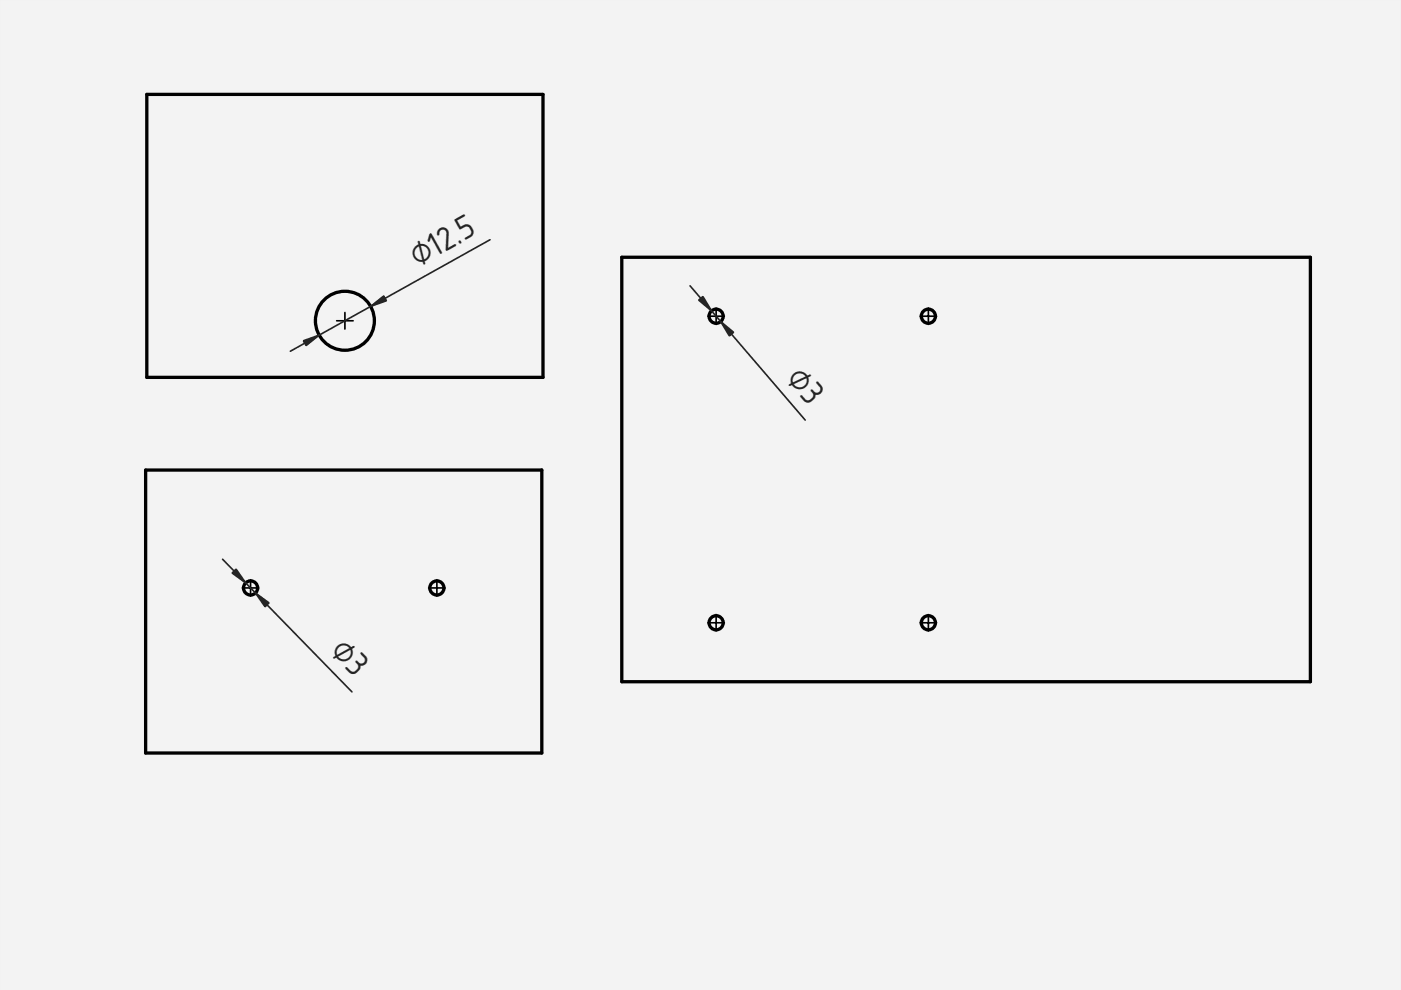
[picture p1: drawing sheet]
<svg xmlns="http://www.w3.org/2000/svg" width="297mm" height="210mm" viewBox="0 0 297 210" stroke-linecap="round" stroke-linejoin="round" font-family="sans-serif">
<defs><g id="words">
<g font-size="6.7" fill="#212529">
<text x="88.5" y="56.7" transform="rotate(-29 88.5 56.7)">⌀12.5</text>
<text x="166.4" y="80.4" transform="rotate(49 166.4 80.4)">⌀3</text>
<text x="69.8" y="138.3" transform="rotate(46 69.8 138.3)">⌀3</text>
</g>
</g></defs>
<path d="M0 0h297v210h-297z" fill-rule="evenodd" fill="#f1f3f5"/>
<path d="M0 0h297v210h-297zM0 0v210h297v-210z" fill="#000"/>
<g fill="#f1f3f5">
<path d="M31.1 20h84v60h-84z" fill-rule="evenodd"/>
<circle cx="73.1" cy="68" r="6.3"/>
</g>
<g fill="none" stroke="#000" stroke-width=".7">
<path d="M31.1 20h84v60h-84z"/>
<circle cx="73.1" cy="68" r="6.3"/>
</g>
<path d="M73.1 66.3v3.5zM71.4 68h3.5z" fill-rule="evenodd" fill="#fff" stroke="#000" stroke-width=".35"/>
<path d="M103.9 50.8l-42.3 23.7" fill="none" stroke="#212529" stroke-width=".35"/>
<g fill="#212529" stroke="#212529" stroke-width=".35">
<path d="M78.6 65l2.8-2.3 .5 1.1z"/>
<path d="M64.3 72.3l3.4-1.2-2.8 2.2z"/>
</g>
<g fill="#f1f3f5">
<path d="M30.9 99.7h84v60h-84z" fill-rule="evenodd"/>
<circle cx="92.6" cy="124.7" r="1.5"/>
<circle cx="53.1" cy="124.7" r="1.5"/>
</g>
<g fill="none" stroke="#000" stroke-width=".7">
<path d="M30.9 99.7h84v60h-84z"/>
<circle cx="53.1" cy="124.7" r="1.5"/>
<circle cx="92.6" cy="124.7" r="1.5"/>
</g>
<g fill="#fff" stroke="#000" stroke-width=".35">
<path d="M53.1 122.9v3.5zM51.4 124.7h3.5z" fill-rule="evenodd"/>
<path d="M92.6 122.9v3.5zM90.9 124.7h3.5z" fill-rule="evenodd"/>
</g>
<path d="M47.2 118.6l27.4 28.1" fill="none" stroke="#212529" stroke-width=".35"/>
<g fill="#212529" stroke="#212529" stroke-width=".35">
<path d="M54.2 125.7l2.8 2.1-.8 .8z"/>
<path d="M49.2 121.5l.9-.8 2 2.9z"/>
</g>
<g fill="#f1f3f5">
<path d="M131.8 54.5h146v90h-146z" fill-rule="evenodd"/>
<circle cx="196.8" cy="67" r="1.5"/>
<circle cx="151.8" cy="67" r="1.5"/>
<circle cx="196.8" cy="132" r="1.5"/>
<circle cx="151.8" cy="132" r="1.5"/>
</g>
<g fill="none" stroke="#000" stroke-width=".7">
<path d="M131.8 54.5h146v90h-146z"/>
<circle cx="151.8" cy="67" r="1.5"/>
<circle cx="196.8" cy="67" r="1.5"/>
<circle cx="151.8" cy="132" r="1.5"/>
<circle cx="196.8" cy="132" r="1.5"/>
</g>
<g fill="#fff" stroke="#000" stroke-width=".35">
<path d="M151.8 65.3v3.5zM150.1 67h3.5z" fill-rule="evenodd"/>
<path d="M151.8 130.3v3.5zM150.1 132h3.5z" fill-rule="evenodd"/>
<path d="M196.8 65.3v3.5zM195.1 67h3.5z" fill-rule="evenodd"/>
<path d="M196.8 130.3v3.5zM195.1 132h3.5z" fill-rule="evenodd"/>
</g>
<path d="M146.3 60.6l24.4 28.5" fill="none" stroke="#212529" stroke-width=".35"/>
<g fill="#212529" stroke="#212529" stroke-width=".35">
<path d="M152.8 68.2l2.7 2.3-.9 .7z"/>
<path d="M148.1 63.6l.9-.7 1.9 3z"/>
</g>
<use href="#words"/>
</svg>
